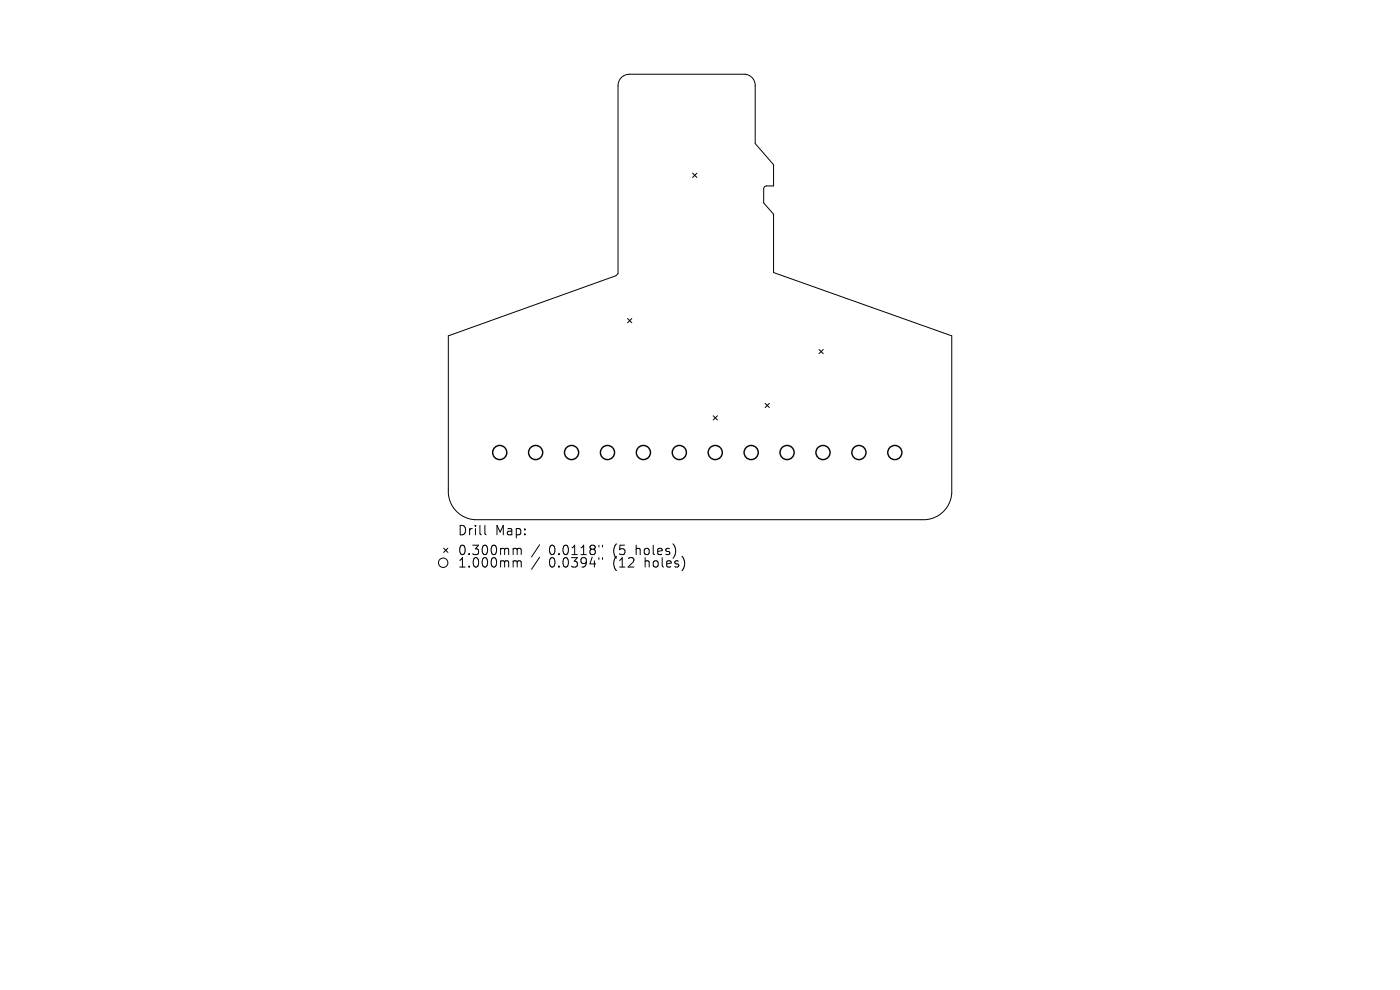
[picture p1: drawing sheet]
<svg xmlns="http://www.w3.org/2000/svg" width="297mm" height="210mm" viewBox="0 0 297 210" stroke-linecap="round" stroke-linejoin="round" font-family="sans-serif">
<defs><g id="words">
<g font-size="2.8">
<text x="97" y="113.8">Drill</text>
<text x="105" y="113.8">Map:</text>
<text x="97" y="118">0.300mm</text>
<text x="116.5" y="118">0.0118&quot;</text>
<text x="130.2" y="118">(5</text>
<text x="135.2" y="118">holes)</text>
<text x="97" y="120.7">1.000mm</text>
<text x="116.5" y="120.7">0.0394&quot;</text>
<text x="130.2" y="120.7">(12</text>
<text x="137.1" y="120.7">holes)</text>
</g>
</g></defs>
<g fill="none" stroke="#000" stroke-width=".21">
<path d="M132 16.3l.9-.5 .6-.1h24.6a2.36 2.36 0 0 1 2.1 2.4v12.3l3.9 4.5v4.5h-1.5a.6 .6 0 0 0-.6 .6v3l2.1 2.4v12.4l37.8 13.4v33.5a6 6 0 0 1-6.4 5.5h-94.8a6 6 0 0 1-5.6-6.4v-32.6l35.6-12.7 .4-.5v-39.8a2.4 2.4 0 0 1 .9-1.9zM146.9 36.7l.9 .9M147.8 36.7l-.9 .9M133.1 67.6l.9 .9M134 67.6l-.9 .9M173.7 74.1l.9 .9M174.6 74.1l-.9 .9M151.3 88.2l.9 .9M152.2 88.2l-.9 .9M162.3 85.6l.9 .9M163.2 85.6l-.9 .9M94.1 116.3l.9 .9"/>
<path d="M95 116.3l-.9 .9M102.9 111.5v1.7l.2 .3M109.1 116.3l.5 .1 .1 .2M109.1 119l.5 .1 .1 .1M109.7 116.6l.3-.3 .5 .1 .1 1.3M109.7 116.6v1.1M109.7 119.2v1.1M109.7 119.2l.3-.2 .5 .1 .1 1.2M114.5 115.6l-1.7 2.5M114.5 118.2l-1.7 2.6M127.1 115.7v.3M127.1 118.3v.4"/>
<path d="M127.8 115.7v.3M127.8 118.3v.4"/>
<circle cx="94" cy="119.4" r="1"/>
</g>
<g fill="none" stroke="#000" stroke-width=".3">
<circle cx="106" cy="96" r="1.5"/>
<circle cx="113.6" cy="96" r="1.5"/>
<circle cx="121.3" cy="96" r="1.5"/>
<circle cx="128.9" cy="96" r="1.5"/>
<circle cx="136.5" cy="96" r="1.5"/>
<circle cx="144.1" cy="96" r="1.5"/>
<circle cx="151.7" cy="96" r="1.5"/>
<circle cx="159.4" cy="96" r="1.5"/>
<circle cx="167" cy="96" r="1.5"/>
<circle cx="174.6" cy="96" r="1.5"/>
<circle cx="182.2" cy="96" r="1.5"/>
<circle cx="189.8" cy="96" r="1.5"/>
</g>
<use href="#words"/>
</svg>
